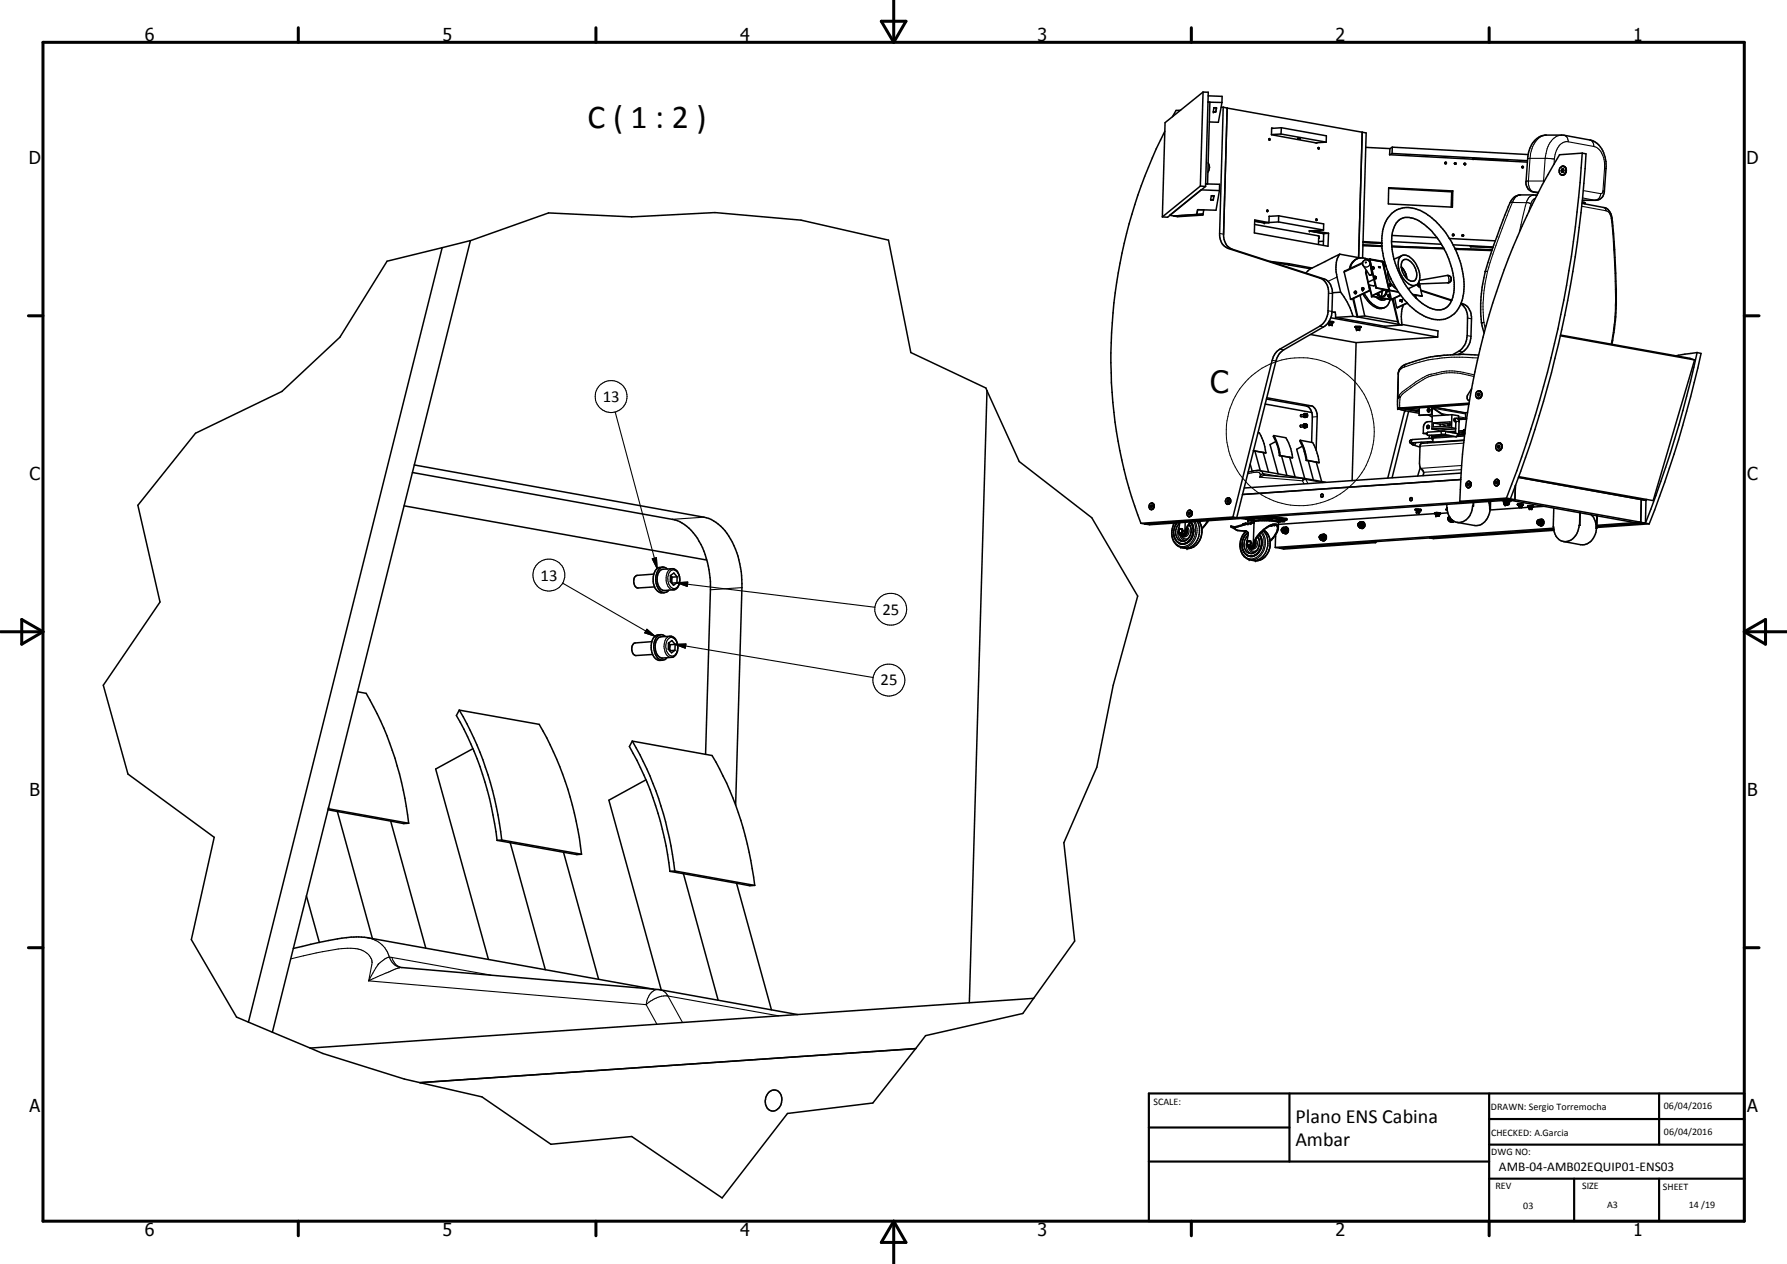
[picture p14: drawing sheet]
<svg xmlns="http://www.w3.org/2000/svg" width="420mm" height="297mm" viewBox="0 0 420 297" stroke-linecap="round" stroke-linejoin="round" font-family="sans-serif">
<defs><g id="words">
<text font-size="7.9" x="138.2" y="30">C ( 1 : 2 )</text>
<text font-size="7.2" x="284.6" y="92.2">C</text>
<g font-size="4.7">
<text x="304.6" y="263.9">Plano ENS Cabina</text>
<text x="304.6" y="269.3">Ambar</text>
</g>
<g font-size="4.2">
<text x="34" y="9.6">6</text>
<text x="104" y="9.6">5</text>
<text x="174" y="9.6">4</text>
<text x="244" y="9.6">3</text>
<text x="314" y="9.6">2</text>
<text x="384" y="9.6">1</text>
<text x="6.8" y="38.7">D</text>
<text x="410.6" y="38.7">D</text>
<text x="7" y="112.9">C</text>
<text x="410.8" y="112.9">C</text>
<text x="7" y="187.1">B</text>
<text x="410.8" y="187.1">B</text>
<text x="7" y="261.4">A</text>
<text x="410.8" y="261.4">A</text>
<text x="34" y="290.4">6</text>
<text x="104" y="290.4">5</text>
<text x="174" y="290.4">4</text>
<text x="244" y="290.4">3</text>
<text x="314" y="290.4">2</text>
<text x="384" y="290.4">1</text>
</g>
<g font-size="3.9">
<text x="141.7" y="94.5">13</text>
<text x="127.1" y="136.4">13</text>
<text x="207.5" y="144.4">25</text>
<text x="207" y="161.1">25</text>
</g>
<text font-size="3.1" x="352.4" y="275.1">AMB-04-AMB02EQUIP01-ENS03</text>
<g font-size="2.4">
<text x="271.2" y="259.7">SCALE:</text>
<text x="350.6" y="260.8">DRAWN: Sergio Torremocha</text>
<text x="391.2" y="260.6">06/04/2016</text>
<text x="350.6" y="267">CHECKED: A.Garcia</text>
<text x="391.2" y="266.7">06/04/2016</text>
<text x="350.6" y="271.4">DWG NO:</text>
<text x="351.6" y="279.3">REV</text>
<text x="372" y="279.4">SIZE</text>
<text x="391" y="279.6">SHEET</text>
<text x="358.1" y="284.1">03</text>
<text x="377.9" y="283.8">A3</text>
<text x="397.1" y="283.8">14 /19</text>
</g>
</g></defs>
<g fill="none" stroke="#000" stroke-width=".35">
<path d="M273.9 30.8a116.7 116.7 0 0 0-8.5 83.8l2.9 8.4M277.6 25.9l-1.1 .1-.8 1.4M282.9 21.6l-.7 22.1M282.9 21.6l1.2 .1-.6 22.1M282.9 21.6l-9 7.2-.6 22.2M284 38.3a2.27 2.27 0 0 1 0 2.2M284 22.5l3.3 .1v1.5M285.4 25.3l.6 .1-.1 .9h-.6zM287.3 24.1l-3.3-.1h.5l-.6 19.2h-.4l3.3 .1-.1 1.5M287.3 24.1l-.8 4.6h-2.2M287.6 25.2l-.8 29.7a3.4 3.4 0 0 0 1.9 3.5l21.6 7a3.4 3.4 0 0 1 2.1 3.5l-.2 4.1a4.3 4.3 0 0 1-1.9 3.7l-9.4 5.3a4 4 0 0 0-1.8 2.7l-9.2 36.8M287.6 25.2l.9 .2"/>
<path d="M287.6 25.2h-.5M288.5 25.4l-.8 29.6a3.5 3.5 0 0 0 2 3.5l21.6 7a3.4 3.4 0 0 1 2 3.5l-.1 4.2a4.4 4.4 0 0 1-2 3.6l-9.4 5.4a4 4 0 0 0-1.8 2.6l-9.2 36.9-.9-.2M288.5 25.4l31.8 5.7M298.4 32.6h.1l.1 .3h-.2zM298.6 32.9h-.1M299.3 30.1h-.3l-.1 1.6 10.7 1.8M301.2 31.5l-2.3 .1M301.2 31.5l10.6 1.9M301.3 30l-.1 1.5M301.3 30l-2.3 .2M301.3 30l10.6 1.9-.1 1.5M305.2 32.5h.5z"/>
<path d="M309.9 34.7l.3 .1-.2 .3zM311.8 33.4l-2.5 .2M320.3 31.1l.9 .1-.8 29.4M320.3 31.1l-.9 29.4M321.1 34.6l5.7 .3M326.7 36.4l32.4 1.7M326.8 34.9l-.1 1.5M327.3 36.1l31.8 1.7M327.3 36.1l-.6 .3M327.4 34.6l31.9 1.7M327.4 34.6l-.1 1.5M327.4 34.6l-.6 .3"/>
<path d="M339.7 38.3l.1 .2M339.8 38.1h.2v.4h-.2zM342 38.4l.1 .2M342 38.3h.3v.2l-.2 .1zM344.2 38.4h.3l.1 .3h-.3zM344.2 38.5l.1 .2M346.4 37.2l8.1 .5zM357.8 39.2l.1 .2M357.8 39.2h.4v.2h-.4zM366.8 39.4a.8 .8 0 0 1 1-.3 .8 .8 0 0 1 .5 .9l-.1 .5a.87 .87 0 0 1-1.2 .6 .87 .87 0 0 1-.4-1.3zM367.2 39.8l.4-.1 .1 .3-.1 .5h-.4l-.1-.4zM367.2 39.1l.6 .1"/>
<path d="M367.4 39.8l-.2 .4M367.6 39.1h.1M367.8 39.2a1.02 1.02 0 0 1 .5 1.2 1.02 1.02 0 0 1-1.1 .7M367.9 39.3a1.18 1.18 0 0 1-.5 1.8M372 36l.9 .2a265 265 0 0 1-17.8 81M372 36a263.4 263.4 0 0 1-17.8 81.1M372 36l-5.3 .4a166.5 166.5 0 0 0-23.5 81.4M104 58.2l-13 3.2-11.1 17.8-13.6 12.8-20.3 9.8-13.6 16.9 5.2 22.8-13.3 19.5 5.8 20.9 20.3 14.9-5.4 24 10.6 18.2 8.4 3.6M104 58.2l-45.6 182M110.6 56.6l18.4-6.6 19.5 1 19.6-1 20.2 1.7 20.6 4.7 5.3 26.4 17.6 8.4 .3 .6M110.6 56.6l-6.6 1.6M110.6 56.6l-46.6 186"/>
<path d="M281.4 50.4l-5.4 .4M282.2 43.7l1.3 .1M282.2 43.7l-8.9 7.3M282.9 50.3l-.1 .2-5.9 .4-.9-.1M282.9 50.3l-6.9 .5M282.9 50.3l-1.5 .1M283 49.3l-.1 1M283.5 43.8l-9 7.3-1.2-.1M284.8 46h.6l-.1 1-.7-.1zM286.7 44.8l-.8 4.6-4.3-.1-.2 1.1M286.7 44.8l-4.3-.2-7.4 6 1 .2M295 52.7l15 2.8"/>
<path d="M298 49.4h.1l-.1 .3-.2-.2zM298.4 52.3l-3.4-.6-.1 3 17.3 3.2 .2-3.1M298.4 50.8h.1M298.4 50.8v1.5M300.6 52.2l-3.3 .2-2.3-.4 2.2 .4 1.2-.1M300.6 52.2l10.6 1.9M300.6 50.7l10.6 1.9v1.5M300.6 50.7v1.5M300.6 50.7l-2.2 .1M309.5 51.4l.2 .2-.1 .2-.2-.2zM310 56h.2M310.2 55.5v.5"/>
<path d="M310.2 56l-.2-.1v1.5M311.2 54.1l-3.4 .2 3.4 .6M311.2 56.7l-1.2 .1M311.2 54.9l-.1 2.8M312.4 54.8l-3.4-.6-1.1 .1 3.3 .6M312.4 54.8l-1.2 .1M315 59.7a6.5 6.5 0 0 0-.6 5.4l.8 3.6M315 59.7l-7 3.5-1 .9M315 59.7l4.9 .9M320.5 56.9l4.4 .3M320.5 57.6l4.4 .2M320.5 56.8l4.4 .2"/>
<path d="M320.5 57.7l4.4 .2M326.5 44.1l15.1 .8-.1 3.8-15.1-.8zM326.5 44.3l14.8 .8M327 50.4a5.9 5.9 0 0 1 6.9-1 20.4 20.4 0 0 1 10 14.4 11.9 11.9 0 0 1-1.4 9.4 5.7 5.7 0 0 1-7.3 1.3 15.3 15.3 0 0 1-5.3-4.4 21.4 21.4 0 0 1-4.8-15.7 7.1 7.1 0 0 1 1.9-4zM327.2 56.8l11.7 .6M327.2 57.9l12.2 .4M327.2 58l12.3 .5M327.3 55.3l10.6 .6M328.6 52a3.2 3.2 0 0 1 3.3-.8 8 8 0 0 1 3.3 1.8 19.7 19.7 0 0 1 6.6 15.7 4.1 4.1 0 0 1-3.1 4.1 8.5 8.5 0 0 1-6.3-3.3 19.1 19.1 0 0 1-5.1-14.3 6.1 6.1 0 0 1 1.3-3.2zM340.8 56l10.8 .6M341.3 45.1l-.1 3.6M341.5 55.2v.1"/>
<path d="M341.6 55h.2v.4h-.2zM341.6 44.9l-.3 .2M341.7 57.5l9.4 .5M342.1 58.4l8.7 .3M342.2 58.6l8.6 .3M343.7 55.3l.2 .2M343.8 55.2h.2l.1 .2-.3 .1zM351 58.2l-5.3-.3 5.3 .3M361.3 45.9l-3.8-.1a2.75 2.75 0 0 0-2.5 1.8l-2.3 6a65.8 65.8 0 0 0-4.2 13.9 23.2 23.2 0 0 0 .4 10.8M361.6 45.3l-1.1-.2a2.08 2.08 0 0 1-1.7-2.5l.4-5.3a5.6 5.6 0 0 1 3.4-5.4l.5-.1a28.5 28.5 0 0 1 10.7 1.1 4.9 4.9 0 0 1 3.7 4.6l.1 1.6-.4 5.9a2.09 2.09 0 0 1-2 2.1h-3.1M366.8 40.9l.4 .2M367.1 40.1l.1 .1"/>
<path d="M367.2 41.1h.1M367.2 40.2l.2 .3M372 47.8l5.1 1a2.49 2.49 0 0 1 1.9 2.4 159.1 159.1 0 0 1 .8 24.2l-.8 5.5M372 47.5a.5 .5 0 0 1 .6 .4M298.6 61.4l4.5 .6 5.4 1M299 61.6l9.1 1.6M308.1 78.6l10.7 1.9M312.3 75.8h.1M312.4 75.8l.8 .1M312.4 75.6l.7 .1M312.5 75.9v.4h.6M312.5 75.8v.1"/>
<path d="M312.5 75.5l1.1 .1v.1M312.7 76.3h.1M312.9 74.7l25.1 4.5M313.1 76.3h-.5l.1 .1M313.2 73.3l.8 .1M313.2 75.7h.1M313.3 75.9l-.2 .5M313.3 75.7l-.1 .2M313.5 75.7h.1M313.6 75.7h-1.1v.2M313.6 75.7l-.3 .1M313.6 73.4h.3l.1 1.2"/>
<path d="M314 74.6l11.6 2.1 4-.3M315.2 68.7a15.5 15.5 0 0 1 2.9 5.6M315.2 68.7l-1.9 .1M318.1 70.2l1 4.3M318.1 74.3l-4.1 .3M318.1 74.3l1 .2M318.3 70.1l.9 4.3M318.5 68.6l.3-.1 .1 .3a.27 .27 0 0 1-.3 .2 .27 .27 0 0 1-.1-.4zM318.5 68.7h.1M318.6 76.9l.1-.2 1.3 .1v.2h-.3M318.6 76.9l.2 .1M318.6 76.9h1.4"/>
<path d="M318.6 68.7v.1M318.6 68.6h.1M318.6 68.6l-.1 .1M318.7 68.6l-.1 .2-.1-.1M318.8 77h.1M319 76.8l-.2 .2M319.1 60.8l-.6 .3a3.1 3.1 0 0 0-1.2 2.1M319.1 60.8a3.3 3.3 0 0 1 2.7 .2M319.1 60.8l-.4 .2a3.4 3.4 0 0 0-1.3 2.1M319.1 74.5l10.5 1.9M319.2 77.5h-.1h.3M319.2 74.4l-.1 .1"/>
<path d="M319.4 76.8l.3 .1-.1 .6h-.7l.2-.5M319.4 77h.3M319.5 77h-.7M319.7 77v.1M319.8 69.4l1.1 4.9M320.2 67.7l.4-.1-.1 .6-.3-.1zM320.2 67.9l.2 .1M320.3 67.8v.2M320.4 61.7l-4.4 2.2 1.6 6.5M320.4 67.8l-.2 .1M320.4 67.8v.2M320.5 69a6 6 0 0 0 3.9 3.5l1.3-.3"/>
<path d="M320.6 61.3a.89 .89 0 0 1 1.5 .5l.4 2.4a.35 .35 0 0 1-.1 .4 .35 .35 0 0 1-.4 0l-1.6-2.4v-.6zM320.7 68.9a5.6 5.6 0 0 0 4.1 3.5 2.05 2.05 0 0 0 2-2M320.9 74.3l7.7 1.3M320.9 74.3l-1.7 .1M321.3 63.5l-.2 .5 .9 4.2-4.4 2.2M321.3 63.6l-.1 .6 .9 4-4.5 2.2M321.6 60.9l.3 .1M321.8 67l1.1 .2 .4-.2M321.9 67.1l.6 2.5M322 67.7l.1 .1M322.1 61.1l1.5 6.5 3 .6M322.1 61.1l.4 1.9"/>
<path d="M322.1 60.9l-.5 .2M322.1 61l2.9 .5M322.1 61h.1M322.1 67.1l-.2 .1M322.2 61l-.1 .1M322.4 63l1.1 4.7 3 .5-.4 .3M322.4 63l-.3-2.1 2.9 .5 1.6 6.8M322.4 63h-.1M322.4 63h.1M322.5 63l-.2 .1M322.9 62.9v.1M322.9 62.8v.1"/>
<path d="M322.9 62.7l.2 .3-.2 .2-.3-.5h.2l.2 .2M322.9 62.8h.1M323 62.9l-.1 .1M323 65.7l-1.3 .6M323 63.1v.1M323.4 65.1v.1M323.4 65.2h.1M323.4 65.1l.1 .1M323.5 69.8a1.78 1.78 0 0 0 2.4 .4M323.5 65.2h-.1M323.5 65.2l-.3-.3v.5h.3M323.5 65.2v.2"/>
<path d="M323.5 65.4h.1M323.5 65.2v.1M323.6 69l1.1 .7M323.8 69.2h.3l-.2 .1M323.8 69.2l.1 .1M324.1 62.7l.4 .2h-.3zM324.1 62.7h.3M324.1 68.8l.1 .4-.3 .1M324.4 62.7h.1M324.4 62.7l.1 .2M324.5 70l.2 .4M324.6 70l.1 .4"/>
<path d="M324.8 69.7h.1M324.9 70.1v.3h-.2M324.9 68.5l-.2 1.2M325 61.5l.1 .1M325 61.5l.2 .2M325.1 61.5l.5 .1M325.1 61.7h.1M325.2 61.7l1.5 6.5M325.5 68.1l-3 1.5M325.6 68.1l-3 1.5 4.7 .8 2-1M325.6 62.1l.1 .4 .2 .1M325.6 62.1l.2 .2"/>
<path d="M325.7 62.1h-.1M325.7 62.1h.1M325.8 62.5v.1M325.9 68.5l-.5 1-.6 .2M325.9 68.1v.4M326 68.5l-.3 .8-.3 .3M326 68.1v.4M326 68.2l.1 .3M326.1 68.4a1.16 1.16 0 0 1-1.4 1.3M326.3 63.8a4.6 4.6 0 0 0 2 4.1M326.4 69.4v.2M326.4 69.6l.1 .2"/>
<path d="M326.4 69.5v.1M326.4 69.3l-.1 .3 .4 .2M326.4 69.3h.1M326.4 69.5l.1 .1M326.4 69.3v.2M326.5 69.3l-.1 .1M326.5 69.6l.1 .2M326.5 69.6v.1M326.5 69.4v.2M326.5 69.8h.1M326.5 69.8h.2M326.5 69.3v.1"/>
<path d="M326.6 68.2l-.5 .3M326.6 68.2h.1M326.6 68.2l2.2 .5M326.7 69.3h-.2M326.7 69.7l-.1 .1M326.7 66.8l.2 .4M326.7 69.3h.1M326.7 69.4v.1M326.7 66.8h.2l.1 .2v.2l-.2-.1M326.7 66.8l.1 .4M326.7 68.2l2 .4M326.7 68.2h-.1"/>
<path d="M326.7 69.3l.2 .3-.2 .1M326.7 69.5h.1M326.7 69.3v.1M326.7 69.3v.2M326.8 69.5v.1M327 65.3l.1 .4M327.4 70.3l1.2 5.3M327.5 70.2l1.4 5.9M327.9 70l.6 2.3M328.6 75.6l.3 .5M328.9 76.1l-.2 .1M329.2 70.7l.1 .1"/>
<path d="M329.3 70.8l.3 .1M329.3 60.3a1.84 1.84 0 0 1 2.6 .4 5.4 5.4 0 0 1 1.5 5.8 1.68 1.68 0 0 1-2.7-.2 5.2 5.2 0 0 1-1.6-5.8zM329.3 69.3l-2.2 1.1-4.6-.8M329.3 70.5l-.1 .2M329.3 70.5l-.1 .1M329.3 70.5l.1 .1M329.3 70.5h.4M329.4 70.6l-.1 .2M329.4 70.5v.1M329.4 70.7h-.2M329.5 62.8l.6 .8M329.5 62.7l.6 .9"/>
<path d="M329.5 70.8l.1 .1M329.5 70.5h.2M329.5 62.8l.1 .1M329.6 70.8v.1M329.6 76.2l8.5 1.6-.1 1.4M329.6 60.1l-1.8 .8M329.7 70.5l-.1 .4M329.7 61.3l.2-.1a1.38 1.38 0 0 1 1.9 .4 3.6 3.6 0 0 1 1 4.2 1.43 1.43 0 0 1-2.2-.5 3.8 3.8 0 0 1-.9-4zM329.9 63.2l.1 .2M330 71.7a9 9 0 0 0-.4 4.7M330.1 63.6l.6 1.1v.7zM330.9 71.2l-2.4 1.1"/>
<path d="M332.1 69.2l2.2 .4M332.2 69.3l2.1 .3M332.7 69.3l.2 .7M332.8 69.4l.2 .7M332.9 67l-1.8 .9M333.4 66.8h.3l.1 .4-.3 .1zM333.5 66.8h.1M333.6 66.9l.1 .1M333.6 66.9l.1 .2v-.1M333.6 67h.1M333.6 66.2l.7 3.4M333.7 67v.1"/>
<path d="M333.7 67h.1M333.7 65.9l6.6-1.2a.89 .89 0 0 1 .9 .7 .89 .89 0 0 1-.5 1l-7 .3M334.1 68.2l7.2 2.3M334.1 68.3l7.2 2.4M338 79.2l-19.2 1.3M343.5 71.4a3.6 3.6 0 0 1 1.5 3.3v4.2a4.4 4.4 0 0 1-2 3.6l-1.5 .9M343.6 71.2a3.4 3.4 0 0 1 2.4 3.7l-.1 4.1a4.6 4.6 0 0 1-3.1 4.3M366.8 78.9l31.6 5.7M366.9 78.7l30.4 5.5 1.1 .4M232.1 91.8l7.5 16.7 17.1 13.2 10.8 18.4-5.8 20.9-3.8 19.3-7.8 17.7 2.6 23.1-12.2 17.1-22.9 5.2-2.3 3M232.1 91.8l-4.2 143.8M297.5 95l10.9 1.9"/>
<path d="M297.8 93.8l9.4 1.6 .6 .4 .6 1.1M297.8 93.5l10.5 1.9a2.38 2.38 0 0 1 1.4 2.5l-.3 7.9M306.4 99.9h-.6v.5M306.4 99.9l.1 .4M306.5 97.5h-.6l-.1 .2 .1 .2h.6M306.5 97.9l.2 .2 .3-.1M306.6 97.7l.3 .4M306.6 97.3l-.1 .6M306.6 97.3v.4M306.6 97.7l.1-.4 .5-.1 .3 .4-.2 .4M306.6 97.7l.2 .3h.5M306.7 99.7l.6 .1 .1 .4-.2 .3-.5-.1z"/>
<path d="M306.7 99.6a.59 .59 0 0 0 0 .9M306.8 97.2l-.2 .1M306.9 99.7l-.2-.1-.3 .3M307 97.2l-.4 .1M307 99.9l.2 .4 .1-.1M307 99.9l.2-.1 .1 .1M307 99.9l.1 .1M307.1 97.5v.2h.2M307.1 100v.2M307.1 97.5h.3M307.1 97.5h.1M307.2 97.5v.3"/>
<path d="M307.2 97.7h.1M307.2 97.5h.2M307.3 99.9v.3M307.3 99.9l-.2 .1M307.3 98h.1M307.4 97.5l-.1 .2M308.4 96.9l.2 1.1-.2 5.9M318.8 80.5l-.9 32.4M328.6 96l1.8 .5 3.3 .6M328.6 95.9v.1M328.6 95.9h.1M329 96h1.4"/>
<path d="M330.3 96.5l-4 15.9M331.2 96.6l-3.9 15.7M333.7 95.9v1.7M335.8 97.5h.1M335.9 97.5l.9 .5M335.9 100l-.4 .2v.3l.2 .2M335.9 100l.2 .3-.4 .4M335.9 100l-.3 .2v.3M335.9 96.1l-.1 .2M335.9 96.1h.2M335.9 96.1l-.2 .3 .2 .4M336 96.1h-.1"/>
<path d="M336 96.1l.2 .3-.2 .4M336 96.1l-.4 .2 .1 .4 .3 .1M336.2 96.2l-.2 .6M336.6 97.4h.1M336.6 97.4l-2.9 .2M336.6 95.7v1.7M336.7 99.1h-1.1l-.7 .5-.2 .7-.1 1.6M336.7 97.4l-3 .2M336.8 95.8l2.6 1.8M336.8 95.8l2.7 1.8M336.8 95.6l-.1 1.8M336.9 95.6l7.7 1.4"/>
<path d="M337 99.4l3.9-.3v1l-3.9 .2zM337 99.4l1.6 .3M338.6 99.7l1.8-.1v.5M338.6 99.7v.5M339.2 99.7l.6 .4M340.9 99.8h-.2v.3M341.4 97.5l-4.6 .2-.1 3.1M341.4 97.5l1.5 .2v.8M341.4 97.5l-.1 3M342.3 99.1h-.3l-.2-.4 .2-.4a.74 .74 0 0 1 1.1 .8l-.1 2.9M342.3 99.1l-.1 2.7M342.3 99v.1"/>
<path d="M342.9 98.3l1.5 .3M344.8 98.5l-1.8 .1M345 96.9l-.4 .1v1.5M345.3 95l-14.6 1.1 3 .5M345.4 94.7l-16.7 1.2M346 91.3l-1 1.8v.6l.5 .5M347.2 93.5l.7 .1M347.4 92.8h.1M347.5 92.5l.3-.1 .1 .3-.1 .3h-.3l-.1-.2M347.5 92.5h.2M347.5 92.5l-.1 .3M347.5 93.6h.1"/>
<path d="M347.5 91.9h.4M347.5 92.8l.2 .2M347.6 83.4l-4.1-.1-6.2 .4a27.6 27.6 0 0 0-6.7 1.9 2.35 2.35 0 0 0-1.9 2.4l-.1 8M347.7 92.6h.1M347.7 92.5l-.2 .3M347.8 92.5h-.1M348 91.9l.4 .5M348.1 92.1a.94 .94 0 0 1 .2 1 .94 .94 0 0 1-.9 .5l-.2-.1M348.3 93.3l-.4 .3M348.4 92.4l-.2-.3a.83 .83 0 0 0-1.1 0 .83 .83 0 0 0-.1 1.1l.2 .3M348.4 92.4l-.1 .9M398.4 84.6l-9.7 33-31.6-5.6"/>
<path d="M399 82.8l1 .3a256.4 256.4 0 0 1-12.2 40M399 82.8a253.4 253.4 0 0 1-12.1 40.1M399 82.8l-4.9 .8M95 118.9l71.2 12.7M97 111l61.1 11a10.3 10.3 0 0 1 6.7 5.9 22.7 22.7 0 0 1 2.2 10.7l-1.1 38.7M97.4 109.3l68.1 12.2a10.5 10.5 0 0 1 7 6.7 22.9 22.9 0 0 1 1.9 9.9l-1.4 51.1M270.4 119.6l.3 .1M270.4 119.6l.1 .1M270.5 119h.2M270.5 119.7l.2 .1M270.6 119.7h.2M270.6 118.3l.4-.1 .3 .4"/>
<path d="M270.6 118.7h.2l.1 .3-.1 .2h-.2l-.1-.2M270.6 118.7l.2 .1M270.6 118.7l-.1 .3M270.7 119l.1 .2M270.8 118.8l-.1 .2M270.8 118.8h.1M270.8 118.2l.1 .1M270.9 118.3l.4 .3M270.9 118.3a.77 .77 0 0 0-.8 .5 .77 .77 0 0 0 .3 .8M270.9 118.3l.4 .5M271.1 119.5l-.3 .3M271.1 119.5l-.3 .2"/>
<path d="M271.3 119.4l-.2 .1M271.3 118.6v.6M271.3 119l-.2 .4-.4 .3M271.3 119.2l-.2 .3M271.3 119v.2M279.6 119.9h.3M279.8 119.9l.4 .4M279.9 119.9a.77 .77 0 0 0-.8 .5 .77 .77 0 0 0 .2 .9M279.9 119.9l.3 .4M288.4 118.4l.4 .1M288.4 118.4l.3 .1 .3-.1M288.5 117.8h.2"/>
<path d="M288.6 118.5h.2M288.6 117l.5 .1M288.6 117.5h.2l.1 .2-.1 .3h-.2l-.1-.2M288.6 117.5l.2 .1M288.6 117.5l-.1 .3M288.7 117.8v.2M288.7 117a.79 .79 0 0 0-.3 1.4M288.8 117.6l-.1 .2M288.8 117.6h.1M288.9 117l.4 .4-.1 .6-.2 .4M288.9 117l.2 .1M289 118.4l-.2 .1"/>
<path d="M289.1 117.1l.2 .2M289.1 118.3l-.3 .2M289.3 117.3v.3M289.3 117.3a.81 .81 0 0 1-.3 1.1M293.4 111a4.9 4.9 0 0 1 2.8-.4l10.3 1.8M294 109.1l.4 1.6M294.7 105.9h.1M294.7 105.8l.1 .1M294.7 106h.4M294.8 105.9l2.8 .5M295.1 106l1.9 .3M295.1 106l1.2 4.6"/>
<path d="M295.8 101.7h.3l.9 1.9 .6 2.8M297 106.3l.6 .1M297 106.3l1.3 4.7M297.4 111.6l9.3 .8 5 .9M299.5 102.4l.8 1.8 .7 2.9M299.5 102.4l-.1 .1 1 2.5 .4 2.1M299.5 102.4l2.8 .5 1.2 2.5 .4 2.2M300 103.8l-1.4 .7 1.9 6.9M300.8 107.1h.2M300.8 107.1h.5l1.3 4.7M301 107.1l2.9 .5M303.9 107.6l-.7-.1 1.3 4.6"/>
<path d="M305.7 103.5l2.9 .5 .9 1.8 .7 2.9M305.7 103.5l-.1 .2 .9 1.8 .6 2.7M305.7 103.5l.9 1.8 .6 2.9M305.8 100.4h.1M306.2 104.9l-1.3 .7 1.9 6.9M306.5 100.3l.2 .2M306.5 100.3l-.7 .1M306.7 100.5h.1M307 100.5h-.3M307.1 100.2h.2M307.1 108.2h.5M307.2 108.2l3 .5"/>
<path d="M307.2 108.2h-.1M307.6 108.2l1.9 .4M307.6 108.2l1.2 4.6M309.5 108.6l.7 .1M309.5 108.6l1.3 4.6M310.6 116.2l.2-.1 .3 .2v.4l-.3 .1-.3-.2zM331.5 117.1l.3-.2 .3 .2-.2 .5h-.4zM331.9 104.3l.2 .2 1.8 .6M332.7 119.8h1M332.7 119.8l.2-.2 1.2 .1v.2h-.2M332.7 119.8l1.1 .2M333.1 119.9l-.1 .5h.8v-.4"/>
<path d="M333.7 119.9l.1 .1M333.8 119.8l.1 .1M333.9 119.9v.1M333.9 109.9l-.6 2M334.1 119.8h-1.1v.2M334.1 103.9l.6 .2M334.6 111.7v.1M334.6 101.9l1 .1M335.6 100.5l.1 .2M335.6 100.5h.4M335.6 101.8l-1 .1M335.7 103.8l-.1 .3"/>
<path d="M336.2 102.3l-.3 .7M336.6 103l-4.5 .3a.52 .52 0 0 0-.6 .6 .59 .59 0 0 0 1 .2M336.6 102.3v.7l.3 .1M336.7 100.8l1.5 .3 4.1-.3M336.8 102.6h.1M336.9 103.8l-4.9 .3M336.9 103.9l.3 .1M336.9 103v.9M340.1 102.2l-3.3 .2v.2M340.2 119.3l.2 1.4 .4 .8M340.2 118.5v.8M340.2 119.3l.1 .1"/>
<path d="M340.3 119.6l-.4 .1 .4 .1M340.7 102.3l-3.9 .3M341.3 100.5l1 .2M341.3 100.5l-4.6 .3M342.2 101.6h-.8M342.2 101.3l-1.9 .2M342.4 101.9l-3.2-.6-3.5 .3a.42 .42 0 0 0-.2 .4 .42 .42 0 0 0 .3 .3 14.7 14.7 0 0 1 6.7 .3l.4-.4M343 102l-.1 .2M343.4 112.7l-51.3 3.5M343.6 111.2l-51 3.5M344 101.5l-1 .1M344 101.5l.4 .3"/>
<path d="M344 101.2l-1 .1M344.2 103.5l-10.1 .8-.2 .6-.2 4.1a2.21 2.21 0 0 0 .9 1.7l.1 .3-.1 .7M344.2 103.4l-7.3 .5M344.4 102.1l-1.5 .1M344.4 101.9l-1.4 .1M344.5 101l-.5 .2v.3M344.9 114.5l.3 .1M345 113.9h.2M345.1 113.6l.4 .2-.2 .3-.3-.2M345.1 113.6l.2 .1M345.1 113.6l-.1 .3M345.1 114.6h.2"/>
<path d="M345.2 113.9l.1 .2M345.3 113.7l-.1 .2M345.3 113.7h.1M345.4 113.1l.2 .1M345.5 113.1l-.3 .1M345.5 113.2h.1M345.5 114.6h-.1M345.5 114.6h-.3M345.6 113.2l.3 .3M345.6 113.2a.73 .73 0 0 0-.9 .3 .73 .73 0 0 0 .2 1M345.6 113.2a.86 .86 0 0 1-.4 1.4M345.8 113.3l.1 .2"/>
<path d="M345.8 114.3l-.3 .3M345.9 113.5v.6l-.4 .5M346.4 118.1v.8M346.5 118.1l-.1 .8h-.2a3.7 3.7 0 0 1-3.6 3.9M350 117.9l.3 1.7M350.3 119.6v.1M350.3 119.6h.1M350.3 119.7a3.6 3.6 0 0 1-3.6 3.8l-4.1-.7M350.4 117.8l-.1 1.8M350.4 119.6l-.1 .1M350.5 117.8l-.1 1.8M351.5 114a.74 .74 0 0 1-.2-.9 .74 .74 0 0 1 .9-.3l.2 .7-.4 .6"/>
<path d="M351.5 114l.3 .1M351.5 114l.2 .1M351.6 113.4l.2 .1M351.7 114.1l.1 .1M351.7 112.7l.4-.1 .2 .3M351.7 113.2h.2l.2 .2-.2 .2-.3-.2M351.7 113.2h.2M351.7 113.2l-.1 .2M351.8 113.5l.1 .1M351.9 113.2l-.1 .3M351.9 113.2h.1M351.9 112.7l.4 .2"/>
<path d="M352 105.8h.5M352.1 105h.2M352.1 114.1h-.4M352.1 114.1h-.3M352.2 105.8l.1 .1M352.2 104.7l.3-.1 .1 .3-.1 .4h-.3l-.1-.3M352.2 104.7h.3M352.2 104.7l-.1 .3M352.3 104.1h.2l.5 .2M352.3 112.9l.2 .3M352.3 105l.1 .3M352.4 104.9h.1"/>
<path d="M352.4 104.9l-.1 .1M352.5 104.7l-.1 .2M352.5 113.2v.4l-.4 .5M352.5 104.1h.1M352.5 104.7h.1M352.8 104.2a.99 .99 0 0 1-.3 1.6M352.8 105.7l-.3 .2-.5-.1M352.8 105.7l-.3 .2M353 104.3l.1 .3M353 104.3a.89 .89 0 0 0-1.2 .3 .89 .89 0 0 0 .2 1.2M353.1 104.6v.7l-.3 .4M353.2 117.6l.3 .1"/>
<path d="M353.5 117.6h.1M353.5 117.6l.1 .5M353.6 118.4h1.2M353.6 118.4l.2 .1M353.6 118.1h1.2M353.6 118.1v.3M353.6 117.6h-.1M353.8 118.5h.8M353.8 118.5l.1 .1M353.9 118.6l.6 .1M354 117.6h.1M354.1 117.9h-.6"/>
<path d="M354.1 117.9l.7 .1M354.1 117.6h.7v.4M354.1 117.6v.3M354.2 117.1l.9 .1M354.2 117.1l-11 .7M354.5 117.5l.4 .1M354.6 118.6l-.1 .1M354.7 117.6h.2v.5M354.8 118.4h-.2v.2M354.8 118.1v.3M354.8 118l.1 .1M354.9 118.1h-.1"/>
<path d="M355.1 117.2l1.1 .2M355.1 117.2l-85.9 5.9M355.1 117.2l-10.9 .8-1-.2M355.4 117.6l-.5 .1M355.4 117.6h.1M356.2 117.4l-85.9 5.9-1.1-.2M356.2 117.4l-1.4 .1 29.6 5.3 1.4-.1M356.2 117.4l29.6 5.3M356.3 114.1l-.1 3.3M356.8 118.6l.1-.2h.8l.5 .2M356.8 118.6h1.3M356.8 118.6h.1"/>
<path d="M356.8 118.6l.2 .1M357 112.2l30 5.4M357 118.8h.8M357 118.8l.3 .3M357 118.7v.1M357.1 119l.7 .1M357.2 119v.1M357.2 118.6l-.2 .1M357.2 119l.1 .1M357.3 119.1h.3M357.4 118.8l-.3 .1M357.4 118.6v.2"/>
<path d="M357.7 119l-.1 .1M357.7 118.6l.1 .1M357.8 118.7l.1 .2-.5-.1M357.8 119.1h-.5M357.8 118.7v.1M357.8 118.9v.2M357.8 118.8v.1M358.1 118.6l-1.1 .1M359.2 119a1.22 1.22 0 0 1 1.3-.1l.1 .1M359.2 119h.1M359.2 119l.2 .1M359.4 119.2l-9.1 .6"/>
<path d="M359.4 119.3h.8M359.4 119.3h.1M359.4 119.1v.2M359.5 119.3h.8M359.5 119l.7 .1M359.5 119.3v.2M359.5 119l-.1 .1M359.5 119.5h.6M359.5 119.5h.7M359.6 119h-.4M359.6 119l.6 .1M359.6 119.5h.1"/>
<path d="M359.6 119h-.1M359.6 119l-.2 .1M359.7 119.5h.1M359.8 119v.3M359.9 119.5h.1M360 119h.5M360.1 119.5h-.1M360.2 119.5h-.5M360.2 119.1l.1 .2M360.2 119.1v.2M360.2 119.3v.2M360.2 119.3h.1"/>
<path d="M360.2 119.3v.1M362.9 119l-2.6 .2 .2-.2M365.3 119.4l-.1 4.4a3.8 3.8 0 0 0 2.1 3.4l.3 .1M387 117.6l-1.1-.2-.1 5.3M387 117.6l-.1 5.3M387 117.3v.3M153.7 134.9l-3.9 .3a1.61 1.61 0 0 0-.6 2.4l.6 .6 4.1-.3M155 134.3l.6-.5 2.4-.2a2.26 2.26 0 0 1 1.8 2.4v.5a1.95 1.95 0 0 1-1.5 2.1l-2.1 .2a2.17 2.17 0 0 1-1.7-2.2v-1.1zM155.9 133.3a2.21 2.21 0 0 0-2.3 2.5 3 3 0 0 0 1.8 3.5h.8M155.9 133.3a2.32 2.32 0 0 0-1.7 2.5 3.2 3.2 0 0 0 1.8 3.5l.8-.2 .5-.4M155.9 133.3l1 .4M157.6 135.3v1.4l.8 .8 .8-.6"/>
<path d="M157.6 135.3l.8-.6 .8 .9M157.6 135.3l.4 .3M158 137l-.1 .1M158 135.6v1.4M159.2 136.9l-1.2 .1M159.2 135.6v1.3M159.2 135.6h-1.2M268.3 123l.9 .1M276 122.9a4.1 4.1 0 0 0 1.3 5.6l1.2 .3M277.2 125l.2 .3M277.2 125l.4 .3M277.3 124.5l-.1 .5"/>
<path d="M277.4 125.3h.2M277.4 122.9l-.3 2.4 .3 .3h.6l.4-.2M277.6 124.2l-.3 .3M277.7 124.2l.3 .5M277.8 124.2h-.4l-.1 .3M277.8 125.2l.2 .1M277.8 125.2l-.2 .1M277.8 124.2l.1 .4-.1 .6M277.8 124.2l.2 .1M278 126.1l.4 .1M278 124.7l-.4 .6M278 124.7l.3 .1"/>
<path d="M278.3 125.4h.1M278.3 125.4l-.4 .2M278.6 125l-.3 .4M278.7 122.8l-.1 2.2M278.8 125l-.3 .6-.5 .3M278.8 125l.4-1.1 .8-1.2a3.4 3.4 0 0 1-1.5 5.1 2.23 2.23 0 0 1-2.5-1.9M278.8 125l-.4 .4M278.9 124.5a.99 .99 0 0 1-.2 1.1 .99 .99 0 0 1-1.2 .1l-.1-.1M279 124.1a1.18 1.18 0 0 1 .1 1.4 1.18 1.18 0 0 1-1.4 .4l-.1-.1M279.3 121.3h.6M279.4 120.6l.2 .1M279.6 120.4h.1l.2 .2-.2 .3h-.2l-.1-.3"/>
<path d="M279.6 120.4h.2M279.6 120.4l-.2 .2M279.6 120.7l.1 .2M279.6 123.2a2.49 2.49 0 0 1-1.7 4M279.7 120.4l-.1 .3M279.9 122.7l-1.1 1.5-.2 .8M279.9 121.3l-.2 .1M280 120a.74 .74 0 0 1 .1 .9 .74 .74 0 0 1-.8 .4M280.1 121.2l-.2 .1M280.1 122.7a3.4 3.4 0 0 1-1.8 5.2 2.26 2.26 0 0 1-2.3-1.8v-1.4l.1-.8 .6-1-.3 .4M280.2 120.3l.1 .1M280.3 120.4l-.1 .5"/>
<path d="M280.3 120.4l-.1 .7-.3 .2M281.5 122.6a4.2 4.2 0 0 1-2.6 6.2h-.4M282 122.6a4.5 4.5 0 0 1-1.1 5.8 2.82 2.82 0 0 1-2.4 .4M283.9 122.4l-1.3 1.8M284.1 122.4l-1.5 1.9M289.4 123.6l1 .5M289.4 123.6v.2l1.2 .7M289.4 123.6l1 .2M289.9 121.5l-21.6 1.5M290.3 124l.5 .6 2.2 .2M290.9 124.6l2.2 .2M291.9 121.8l1.5 .3"/>
<path d="M292 128.6l.6 1.4M292.3 123.1h.1M292.3 123.1l-.1 .2M292.6 124.8h.3M292.7 130l1.1 .7M292.9 122.9v.2M292.9 122.9l-.5 .2M292.9 122.9l.3 .1M292.9 125.6l-.4 .6M292.9 121.8l6-.3 3.6 .6M292.9 124.8a4.1 4.1 0 0 0 .4 6.6l1.3 .3M292.9 121.8l.5 .2"/>
<path d="M293 124.8l.4 .3 .1 .4-.4 2.6 .4 .4h.5l.4-.2M293.3 127.4v.5M293.3 127.9l.1 .2M293.3 127.9l.2 .2M293.4 122.2h.9M293.4 122.9h.1M293.4 125.1a3.5 3.5 0 0 0-.7 4.9M293.4 125.2l-.3 .2M293.4 122.9l-3.1 .9v.2M293.4 122.3h.1M293.4 128.5l.5 .3M293.4 121.9h.9"/>
<path d="M293.4 128.1h.5M293.4 128.1l.3 .1M293.5 128.5l.2 .1M293.6 122.3h-.2M293.7 127.1h.2M293.7 127.1l-.4 .3M293.7 127.1l.3 .3M293.8 122.2l-.1 .1M293.8 122.2l.2 .1M293.8 130.7h.1M293.8 121.9v.3M293.9 128.1l.2 .1"/>
<path d="M293.9 127.1l.1 .3M293.9 127.1l.2 .1M294 127.9l-.3 .2M294 127.9l-.1 .2M294 127.4l.1 .2M294 127.4v.5M294.1 122.3h.3M294.1 128.9l.4 .1M294.1 122.9h.1M294.1 127.6l-.1 .3M294.1 127.6h.2M294.1 121.9h.1"/>
<path d="M294.2 122.9v.2h-.8l-3.1 .9M294.2 122.9h-.8M294.3 122.3h.1M294.3 121.9h-.9v.4h.9M294.3 121.9l.1 .4M294.3 121.9v.4M294.4 128.3h.1M294.4 122.3h.4M294.4 122.2l.4 .1M294.5 128.3l-.3 .2-.5 .1M294.7 127.9l-.3 .4M294.8 122.5v.1"/>
<path d="M294.8 127.9l-.2 .6-.5 .3M294.8 122.9l-.1 5M294.8 122.9h-.6M295 127.4a1.05 1.05 0 0 1-1.1 1.4M295.1 127a1.22 1.22 0 0 1 .1 1.4 1.22 1.22 0 0 1-1.2 .5l-.4-.2M295.2 122.3l-.4 .3v.3M295.2 122.3l-.4 .2M295.7 126.1a2.75 2.75 0 0 1-1.2 3.9h-.5M296.1 125.6l.3 .6 .3 1.2M296.1 125.5a3.2 3.2 0 0 1 .4 3.1M296.4 122.2l-1.2 .1M296.5 128.9a2.25 2.25 0 0 1-3.9 1.1"/>
<path d="M296.7 127.7a2.87 2.87 0 0 1-2.8 3M297 124.7a4.2 4.2 0 0 1-2 7h-.4M297.1 124.5a4.3 4.3 0 0 1 .1 6.6 2.89 2.89 0 0 1-2.6 .6M297.2 124.5v.1M297.9 122.2l2.3 .3M298.1 121.8h-2.9l-.4 .2v.5M298.3 121.9h-.2l.7 .1M298.3 121.5l-.1 .1M298.5 121.9l.3 .1M298.5 121.9h-.1M298.5 121.6v.3M298.8 122h.3"/>
<path d="M298.9 123.5h-.2M298.9 123.5h-.1M298.9 121.6h.1M298.9 122.3l-3.1-.1-.6 .1M298.9 123.4a7.2 7.2 0 0 0-4 4.4l-.4 .5M298.9 123.4v.1M299 121.6h-.9v.4h1M299 121.6l.1 .4M299 121.9l-.1 .1M299 121.9l.1 .1M299 121.6v.3M299.1 121.8l1.5 .3 .1 .6"/>
<path d="M299.1 122.3h.3M299.2 123.4h.6M299.2 123.4l-.3 .1M299.2 123.4h-.3M299.3 123.4h-.1M299.5 121.3l3 .6v.3h-.5M299.6 123.4l-.9 .2M299.7 122.3l.3 .1M299.7 123.4h-.1M299.8 123.4a.91 .91 0 0 1 .5 1.4l-.8 1.3-.8 .9M299.8 123.4h-.2M299.8 125.9l.1 .2"/>
<path d="M299.8 125.9a2.02 2.02 0 0 0 .4-2.7 3.8 3.8 0 0 0-3.3 1.4 6 6 0 0 0-2.2 3.3M299.8 125.9l-1.1 1.3M299.8 128.7l1.1 .1M299.8 123.4h.1M299.9 125.7l-.1 3M300 122.4l.2 .1M300.2 122.5l.5 .1-.1 .1M300.2 122.5l.3 .1M300.5 122.6h.1M300.6 122.6v.1M300.6 122.7v1.3M300.7 122.3h.2"/>
<path d="M300.9 122.5h.1M300.9 122.4l.2 .1M301 122.5h1M301 122.5l1 .1M301.1 122.1h.8M301.1 122.5h.6M301.3 124.8a.29 .29 0 0 0 .5-.2 .29 .29 0 0 0-.4-.4l.2-.1 .3 .3-.2 .5M301.3 124.4v.3M301.3 124.7l.4 .2M301.3 124.4v.1a.54 .54 0 0 0 .5 .7h.5M301.4 122.1h-.5l.1 .4M301.4 122.1v.3"/>
<path d="M301.4 122.1h.6M301.5 124.9h.2M301.6 125.1l.1 .2M301.7 124.1l.1 .1M301.7 125.3h.2M301.7 124h.8l.3 .6M301.7 124h.1M301.7 124l-.4 .4M301.7 124a.6 .6 0 0 1 .7 .7l-.2 .3-.5 .3M301.9 124a.62 .62 0 0 1 .3 .6 .62 .62 0 0 1-.5 .5M302 122.1v.5M302 122.4l-.2 .1"/>
<path d="M302 122.1v.1M302 122.5v.1M302 122.2v.3M302.1 124l.1-.1a.74 .74 0 0 1 .6 .8 .74 .74 0 0 1-.9 .6M302.3 124l.3 .6M302.3 125.2l.2 .1M302.4 123.9a.77 .77 0 0 1 .6 .8 .77 .77 0 0 1-.8 .7M302.5 125.3h-.6M302.6 124.6l-.3 .6M302.6 124.6h.2M302.8 124.6l-.3 .7M310.2 126.2v-.2a.29 .29 0 0 1 .5 .1 .29 .29 0 0 1-.2 .4h-.2"/>
<path d="M310.2 126.4l.4 .4M310.2 126.3l.1 .1M310.3 125.9l.2-.1 .3 .2v.3l-.3 .3-.3-.2zM310.3 125.9l.7-.3 .3 .4v.5M310.4 126.6h.2M310.5 126.8l.1 .1M310.6 125.8l.2 .1M310.6 126.9h.8M310.6 126.9l.2 .1M310.8 125.6a.63 .63 0 0 1 .3 .7 .63 .63 0 0 1-.5 .5M310.9 125.6h-.1M310.9 125.6h.3"/>
<path d="M311.2 125.6l.3 .6M311.2 125.6h.2l.3 .5M311.3 125.6h-.3M311.3 125.6l.3 .1 .1 .4M311.3 125.6a.78 .78 0 0 1 .6 .8 .78 .78 0 0 1-.8 .7M311.3 126.5l-.1 .4M311.4 126.9l-.6 .1M311.5 126.2l-.6 .7-.3-.1M311.5 126.2l.2 .1M311.7 126.1v.2M311.7 126.3l-.3 .6M311.7 126.1a.71 .71 0 0 1-.1 .7 .71 .71 0 0 1-.8 .2"/>
<path d="M319.3 123.5l.2 .4 .3 .1M319.5 123.7h.2M319.6 123.9l.1 .1M319.7 122.9l.2 .5-.3 .3-.2-.1v-.5M319.7 123.9l.5-.3v-.5l-.3-.4 .1 .1a.65 .65 0 0 1 .4 .6 .65 .65 0 0 1-.5 .6M319.8 122.9h-.3l-.2 .2 .1 .4 .2 .1 .2-.4-.3-.2M319.8 124h.4M319.8 124h-.1M320.1 122.7a.75 .75 0 0 1 .8 .7 .75 .75 0 0 1-.8 .8M320.2 124h.3M320.3 122.7h-.6l-.3 .3M320.3 122.7l.3 .6"/>
<path d="M320.3 122.7h.2l.2 .7M320.4 122.6l.2 .1M320.5 124l-.6 .1M320.6 123.3l-.4 .7M320.6 123.3l.1 .1M320.7 122.8a.85 .85 0 0 1-.5 1.4l-.5-.2M320.7 123.4l-.2 .6M323.5 127.5l-21.7 1.5-.9-.2M323.5 127.5l-1-.1-21.6 1.4M323.5 127.3v.2M333.2 120.4h.5h-.4M333.3 120.4h.1"/>
<path d="M333.8 120h.1M337.3 120.6v-.1l.6-.1 .7 .1 .1 .2M337.3 120.6l.2 .1M337.3 120.6h1.1M337.4 120.5h-.1M337.5 120.7l-36.9 2.5M337.5 120.6h1.2M337.5 120.8h.9M337.5 120.8h.1M337.5 120.6v.2M337.6 120.8h.5M337.6 120.8v.5h.7"/>
<path d="M337.8 121.2l.1 .1zM337.9 121.2h.2M338.1 121.2v.1M338.2 121.2l-.1 .1M338.4 121.2l-.1 .1M338.4 120.6v.1M338.4 120.8v.4M338.4 120.7v.1M338.7 120.7l-.3 .1M340.4 120.5l-1.7 .1M340.4 121.9l.4 .6M340.4 122l.5 .2"/>
<path d="M340.6 121.5l-.2 .4M340.6 121.6l.3 .1v.3l-.2 .1-.3-.2M340.6 121.6l-.2 .2M340.7 121.3l-.2 .3M340.8 122.4v.2M340.8 121.5h-.2M340.8 122.6h.8M340.8 122.6h.2M340.8 121.5l.2 .3M340.9 122.2h-.1M341 121.8l-.1 .4M341 121.8l.9 .8 .7 .2"/>
<path d="M341.3 122.1l-.5 .4M341.4 122.2l-.2 .2-.4 .1M341.5 122.3l-.1 .3M341.6 122.6h-.6M341.7 122.4l-.1 .2M341.8 122.5l-.5 .2-.2-.1M341.9 122.5l-.6 .2M361.3 122.7l.2 .5 .3 .1M361.3 122.7l.3 .4M361.5 122.4l-.2 .3M361.6 122.3l.3 .2v.2l-.3 .3-.2-.2M361.6 122.3l-.1 .1"/>
<path d="M361.6 122.3a.36 .36 0 0 1 .4 .4 .36 .36 0 0 1-.4 .4M361.6 123.1h.2M361.6 123.3l.2 .1M361.7 122.3h.2M361.8 123.4h.7M361.8 122.1h.2M361.9 122.1l.4 .3v.4l-.4 .5M362 122.1l.4 .2 .1 .5-.3 .5h-.5M362.2 122.1a.75 .75 0 0 1 .8 .7 .75 .75 0 0 1-.8 .8M362.4 122.1h-.5l-.4 .3M362.4 123.4h-.6M362.4 122.1l.3 .6"/>
<path d="M362.4 122.1h.2l.3 .6M362.4 123.4h.1M362.5 122a.74 .74 0 0 1 .4 1 .74 .74 0 0 1-.9 .4M362.7 122.7h.2M362.7 122.7l-.3 .7M362.9 122.7l-.4 .7M365.3 124.1l-65.5 4.6M365.3 124.4l-64.4 4.4M365.4 124.6l-28.4 2-.9-.2M371.5 120.5l-.1 2.9M371.5 120.5v2.9h-.2a3.7 3.7 0 0 1-3.7 3.9M374.1 121a3.9 3.9 0 0 1 1.2 3.1"/>
<path d="M375.3 124.1l.1 .1M375.3 124.1h.1M375.4 124.2a3.7 3.7 0 0 1-3.7 3.8l-4.1-.7M375.4 124.1v.1M375.4 121.2v2.9M375.6 121.2l-.2 2.9M385.8 122.7l2 .4M385.8 122.7l-10.3 .7M386.9 122.9l-11.4 .8M387.8 123.1l-12.3 .9M153.2 150.8l-3.8 .3a1.58 1.58 0 0 0-.7 2.4l.7 .6 4-.3M154.8 149.9l.6-.3 2.1-.1a2.39 2.39 0 0 1 1.8 3.1 1.8 1.8 0 0 1-1.4 1.9l-2.1 .1a2.24 2.24 0 0 1-1.8-2.5v-.4a2.36 2.36 0 0 1 .8-1.8z"/>
<path d="M155.4 149.1a2.21 2.21 0 0 0-2.3 2.6 3.1 3.1 0 0 0 1.8 3.5h.9M155.4 149.1a2.75 2.75 0 0 0-1.7 3.4 2.93 2.93 0 0 0 1.9 2.7 1.23 1.23 0 0 0 1.2-.6M155.4 149.1l1.1 .5M157.2 151.1l-.1 1.5 .8 .8 .8-.6M157.2 151.1l.8-.6 .7 .9M157.2 151.1l.4 .4M157.5 152.9v.1M157.6 151.5l-.1 1.4M158.7 152.8l-1.2 .1M158.7 151.4v1.4M158.7 151.4l-1.1 .1M84.1 162.6l2 .3a76.8 76.8 0 0 1 10 30.6"/>
<path d="M108 166.9a78 78 0 0 1 10 30.5M108 166.9l-.7 1.2a77.2 77.2 0 0 1 9.6 29.4M108 166.9l18.8 3.3a77.7 77.7 0 0 1 9.9 30.5M111.2 175.9l-8.8 4.8 12.4 44.8M148.7 174.2l18.7 3.3 3.4 6.5 2.2 5.2M148.7 174.2l-.7 1.2a76.8 76.8 0 0 1 9.5 29.4M148.7 174.2a78.6 78.6 0 0 1 10 30.5M77.1 190.3l2.2 .4M77.2 190.1h.1M77.2 189.7l.1 .4M77.3 190.1l18.8 3.4M79.3 190.7l12.6 2.3"/>
<path d="M79.3 190.7l8.3 29.9M91.9 193l3 .5h1.2M91.9 193l8.2 29.8M116.9 197.5l15.6 2.8M118 197.4l-1.1 .1M118 197.4l18.7 3.3M120 198l8.2 29.9M151.9 183.3l-8.7 4.7 12.3 44.7M173 189.2a85.4 85.4 0 0 1 4.4 18.9M72 210.5l3.1 11M132.5 200.3l3.1 .5 1.1-.1M132.5 200.3l8.2 29.8"/>
<path d="M157.5 204.8l3.2 .5M158.7 204.7l18.7 3.4M158.7 204.7l-1.2 .1M160.7 205.3l12.5 2.3M160.7 205.3l8.2 29.8M173.2 207.6l3.1 .6 1.1-.1M173.2 207.6l8.2 29.7M68.9 222.9a82.3 82.3 0 0 1 14.9-2.7l2.5 .1 67.3 12.2M94.4 227.4l60.7 5.2 32.4 5.8M243 234.6l-170.1 11.7M64 242.6l8.9 3.7M72.9 246.3l3 1.3 19.2 6 18.2 4.2 16.2 11.1 19-1.8 21.3 14.4 15.4-19.8 20-2.5 10.1-12.8"/>
<path d="M180.8 256.7a1.81 1.81 0 0 1 2.1-.4 1.81 1.81 0 0 1 .9 2 2.35 2.35 0 0 1-2.7 2.7 2.69 2.69 0 0 1-.3-4.3zM215.3 246.4l-116.5 8"/>
</g>
<g fill="none" stroke="#000" stroke-width=".25">
<path d="M285.9 25.3v1M286 25.4h.1M346.6 37.2v.1M354.1 37.6v.1M359.2 37.3h.1M359.2 37.3l4.6-.1 1.7 .2M363.6 31.7a4.3 4.3 0 0 0-3.6 3.8l-.3 1.7-.3 5.3a2.35 2.35 0 0 0 1.2 2.6M365.5 37.4l-.1 1.1M367.2 31.7a4.1 4.1 0 0 0-3.6 3.8l-.3 1.7-.4 5.3M367.8 31.8l.7 .5 .2 1M368.7 33.3l6 1.1M368.7 33.3a2.87 2.87 0 0 0-3 2.6l-.2 1.5"/>
<path d="M373.8 32.9l.5 .3 .4 .7v.5M374.7 34.4a4 4 0 0 1 2.6 4.1v1M377.3 39.5l.3 .1M377.3 39.5l-.4 5.4M285.3 46v1M285.4 46h.1M286.8 54.9l.9 .1M288.7 58.4l1 .1M310 55.5h.2M346 57.9v.1M355.6 47.6h3.3M355.6 47.6l-3.9 10.1-2 6.1"/>
<path d="M355.6 47.6h-.6M357.5 45.8a2.3 2.3 0 0 0-1.9 1.8M358.8 42.6h.1M358.9 47.6l-1.7 6.9M358.9 47.6l1 .3M359.9 47.9l-.5 1.9M360.5 45.1h.1M360.6 45.8h-.1a2.14 2.14 0 0 0-1.6 1.8M360.6 45.1l1 .2M360.6 45.1h1.2M361 45.8l.3 .3M361 46.6a1.94 1.94 0 0 0-1.1 1.3"/>
<path d="M362.9 42.5l.2 .1M362.9 42.5v.4M362.9 42.5l-4.1 .1M371.9 48.5l5.7 1M372.1 47l3 .1M372.1 46.5l3 .6M372.3 44.8l4 .7M375.1 47.1h.1M376.3 45.5a1.47 1.47 0 0 1-1.2 1.6M376.9 44.9l.3 .1M376.9 44.9l-.2 .5-.4 .1M377.1 48.8l.4 .2 .1 .5"/>
<path d="M377.2 45h.1M377.6 49.5a1.81 1.81 0 0 1 1.2 1.8M378.8 51.3a177.7 177.7 0 0 1 1 18.5l-.2 5.6-.8 5.5M379 51.2h.1M379 51.2l-.2 .1M300.3 61.8l2.6 .3M302.9 62.1l.2-.1 .1 .1M302.9 62.1l.1 .1M302.9 62.1h-.5M303 62.2v.1M303.2 62.1l-.1 .2M303.2 62.1h.1"/>
<path d="M310.3 76.7l.9 .1M310.3 65.4l1 .1M312.2 73l1 .2M312.4 68.9l.9 .1M312.5 76.2l.7 .1M313.1 76.3h-.6h.7M313.2 76.3h.1M313.2 76.3l-.1 .1M314.4 65.1l-2.2 1M317.7 70.3l.1 .1M318.5 68.6h.2v.2h-.2zM318.5 68.6h.1"/>
<path d="M318.7 68.5l.2 .2-.1 .3h-.2M318.9 77.4l.8 .1M318.9 77.4h.1M319 77.5h.1M319.2 77.4l-.2 .1M319.3 77.4l.3 .1h-.6M320.3 67.7l.2 .2-.3 .1zM320.4 61.9l-4.4 2.1M320.4 68h-.1M320.5 67.6l.1 .4-.2 .2M321 61.7l.2-.1v.2zM321.1 64.2h.1"/>
<path d="M321.9 68.3h.1M322 67.1l.7 2.4-.2 .1M322 68.1h.1M322.1 61.1l-.3 .2M322.1 61.8a.9 .9 0 0 1-.6 .9 .9 .9 0 0 1-1-.3M322.1 60.9v.1M322.7 62.7v.3l.2 .2M322.9 62.8l.1 .2zM323.2 64.9v.3l.3 .3M323.4 65l.1 .3zM323.6 67.5l-.1 .1M323.7 69.1h.5"/>
<path d="M323.7 67.6l-.1 .1M323.8 69.2l.3-.1-.2 .2M324.9 70.1l-.2 .2M324.9 61.4l.1 .1M325 61.5l1.5 6.7M325.1 61.7h.1M325.3 61.7l.3 .1M325.4 68.1l.1 .1M326.4 68.2v.1M326.5 68.3l.2 1M326.6 69.3l.2 .3M326.7 69.3l-.1 .1 .2 .2"/>
<path d="M326.7 69.3h.1M326.7 68.3l.6 2.1M326.8 69.3v.1M326.8 69.6l.1 .8M326.8 69.4v.2M328.5 72.3h.1M329.6 70.9h.1M329.6 70.5h.1M329.7 70.5h.1M330.2 63.7l.1 .2M331.2 67.8v.2M332.9 70.1h.1"/>
<path d="M333.4 66.8v.4l.3 .1M333.6 66.8l.1 .3zM333.6 67.1h.1M334.3 69.6h-.1M340.3 64.7a1.37 1.37 0 0 1 .1 1.8M343.5 71.3l.4 .1M345 78.9l.9 .1M345 74.7l1 .2M348.3 75.8h.2M348.9 75.7l.3 1.5M348.9 75.7l-.6 .3M348.9 75.7l-.2 .1"/>
<path d="M349.2 63.8h.5M349.2 63.8h.1M349.3 63.8l-.1 .1M349.4 63.8h.2M349.7 63.8a34 34 0 0 0-.8 11.9M144.6 96.8l9.9 36.8M299.1 84.7l.9 .1M300.9 82l.9 .2M307.1 99.7a.4 .4 0 0 0-.2 .4 .4 .4 0 0 0 .3 .4M307.1 97.3l.3 .2-.2 .5-.2-.3zM307.2 97.2l-.3 .5 .3 .3M308.3 95.4h-1.1"/>
<path d="M309.7 97.9l-1.1 .1M328.6 93.4l.1 .2 .5-.2M328.6 93.4v.9M328.8 87.6l-.1 .4M328.8 87.6l-.2 5.8M328.8 87.3v.2M328.8 87.5v.1M329 93l.2 .4M329 93l-.3 .4M329.2 93.4l-.1 2.5M330.2 86.2a2.09 2.09 0 0 0-1.4 1.3M330.6 85.6l-.3 .3-.1 .3"/>
<path d="M330.8 96.1l2.9 .5M332.1 96l1.6 .3M336 96.7h.1M336.8 95.6l7.8 1.5M337.1 96l7.5 1.3M339 97.2l1.5 .3M340.9 99.5l-.5 .1M342.4 98.3l-.2 .3 .1 .5h.8M342.9 98.5l.7 .1M342.9 98.3l1.3 .3M342.9 97.9l1.7 .3M342.9 98.2l1.6 .3"/>
<path d="M343 82.5l.9 .2M343.1 99.1h.1M345.3 95l-14.9 1 3.3 .6M345.4 94.9l-16.4 1.1 4.7 .8M346.5 88.5a14.5 14.5 0 0 0-12.9 1.3l-3.7 2.7-.7 .9M346.6 88.1a15.3 15.3 0 0 0-13.7 1.6l-3.2 2.4-.7 .9M347.5 84.1a37.3 37.3 0 0 0-16.8 2l-.5 .1M293.4 111.3l.9-.2a1.93 1.93 0 0 1 1.9 .1l.1 .2-.1 .7M296.2 110.6l.5 .2 .6 .8M296.2 112.1l10 .9M296.6 111.5h.1M297 111.3l-.5 .3-.3 .5"/>
<path d="M297 111.3l.2 .2M297 111.3l3.6 .6M297.1 111.5l.2 .1M297.3 111.6h.1M297.4 111.6l-1.2 .5M297.4 111.6v.1M306.2 113l.4 .7M306.7 112.4l-.5 .6M306.7 112.4l.3 .3M307 112.7l-.8 .3M307 112.7l4 .7M307 112.7l.5 1"/>
<path d="M332.1 103.3a.43 .43 0 0 0-.2 .4 .43 .43 0 0 0 .2 .4M332.2 104.1l-.3 .2M332.9 104l-.2 .5-.4 .1M336.7 103.1h.2M339 101.3l-.2 .4 .3 .4M339.7 101.3l.2 .3v.3l-.4 .2M340.9 102.4l-4 .2M341.8 102.5l-5.2 .4M342.2 101.8h.1M343 101.9h.1M343 101.9h-.6a.41 .41 0 0 1 .2 .4 .41 .41 0 0 1-.3 .3M343.6 110.4l-8.9 .6"/>
<path d="M343.7 109.4l-9.7 .7M344.1 101.6l-1.1 .1M344.1 104.1l-10.2 .8M344.3 102.4h-1.5M344.3 102.5l-7.4 .5M344.4 101.8h.1M344.4 102.1l-1.5 .1M344.5 101l-.2 .3 .1 .3M353.8 118.4h.8M357.2 119h.1M357.7 119.1h.1M359.6 119.5h.1"/>
<path d="M360.1 119.5h.1M132.3 137l21.7 12.5M153.4 131.3l.9-.2 .2 2.5zM157.7 134.2a1.23 1.23 0 0 1 1.8 .8 2.53 2.53 0 0 1-.8 3.3 2 2 0 0 1-1.7-2.4l.2-1zM158 133.6a2.45 2.45 0 0 0-1.3 3.2 2.02 2.02 0 0 0 1.6 1.8M159.2 136.9l2.5-.1-.1 1zM159.2 136.9l46.5 5.8M165.5 121.5l-7.4 .5M174.4 138.1l-7.4 .5M277.2 123.8a2.35 2.35 0 0 0 .9 3.4M277.4 123a2.44 2.44 0 0 0 .5 4.2M277.4 125.6a1.45 1.45 0 0 0 1.4 1.4"/>
<path d="M277.4 122.9a2.62 2.62 0 0 0 .2 4.3 2.34 2.34 0 0 0 2.4-3.1l-.4-1M277.6 125.6h.1M277.8 126a1.09 1.09 0 0 0 1.6 .4M277.9 125.6h.1M278 124.3l.3 .5-.3 .5h-.4M279.2 123.9a1.33 1.33 0 0 1 .3 1.4 1.33 1.33 0 0 1-1.1 .9M279.4 123.4l.5 .4M279.9 122.8a2.98 2.98 0 0 1 .4 3.2 2.98 2.98 0 0 1-2.7 1.7 2.95 2.95 0 0 1-.8-4.8M280 122.7a3.4 3.4 0 0 1-1.6 5.1h-.7M280.7 122.6a4.4 4.4 0 0 1-1.4 5.5 2.61 2.61 0 0 1-3.7-2.5l.1-1.4 .5-1.3M281 122.6a4.3 4.3 0 0 1-2.3 6.1l-1-.1M281.9 122.6a4.3 4.3 0 0 1-2 6.2l-.8 .1"/>
<path d="M290.9 124.6l.1 .1M293 124.8h.1a4.1 4.1 0 0 0-.1 6.2 2.84 2.84 0 0 0 4-2.1l.2-1.8a3.1 3.1 0 0 0-.7-2M293.3 121.8h.1M293.3 126.7a2.25 2.25 0 0 0 .9 3.3M293.4 128.5l.4 .8a1.1 1.1 0 0 0 1.1 .5M293.4 125.9a2.56 2.56 0 0 0 .3 4.1h.3M293.4 125.7a2.58 2.58 0 0 0 .3 4.3l.8 .1 1.1-.8M293.4 125.2a3.2 3.2 0 0 0-.1 5.2 2.38 2.38 0 0 0 3.1-2.1l.1-1.2-.5-1.5M293.7 128.5v.1M293.8 128.9a1.08 1.08 0 0 0 1.7 .4M294 128.5h.1M294.1 123.1h.1"/>
<path d="M294.1 127.2l.2 .4-.2 .6h-.4M294.2 121.9h.1M294.8 122.7l.8-.2 2.5-.1 1.8 .2 .7 .3M295.2 126.8a1.29 1.29 0 0 1 .4 1.4 1.29 1.29 0 0 1-1.1 .8M295.5 126.3l.5 .4M295.7 126a2.85 2.85 0 0 1-.1 3.3M296.1 125.6a3.3 3.3 0 0 1-1.6 5.1h-.7M296.7 124.9a4.3 4.3 0 0 1-1.9 6.6h-1.1M297.1 124.5a4.2 4.2 0 0 1-1.5 7.3l-.4-.1M298.1 121.7h-2.2l-1.1 .3M298.1 121.7h-2.4l-.9 .3M298.1 121.4v.1"/>
<path d="M298.9 121.5v.1M299.2 121.7l.8 .1 .7 .4M299.2 121.8l1.1 .2M299.4 121.3v.2M300.5 122h.1M301.8 122.1h.1M301.8 124.2a.38 .38 0 0 1 .2 .4 .38 .38 0 0 1-.3 .3M302.3 121.8v.2M310.8 125.9a.41 .41 0 0 1 .2 .4 .41 .41 0 0 1-.4 .3M319.8 122.9l.3 .5-.4 .3M333.1 120.4h.1M333.1 120.4h.6"/>
<path d="M333.2 120.4h.3M333.7 120.4h.1M333.7 120.4h-.6M337.6 121.2h.6M337.6 121.2h.1M338.2 121.2l.1 .1-.7-.1M338.4 121.2h-.8M341.2 122l-.3 .2M361.9 122.3a.39 .39 0 0 1 .2 .5 .39 .39 0 0 1-.3 .3M152.1 147.9l1.9 1.6-2.4-.8zM157 150.2l.3-.2a1.01 1.01 0 0 1 1.6 .5 2.81 2.81 0 0 1-.5 3.6 1.46 1.46 0 0 1-1.8-1.7v-1zM157.5 149.5a2.52 2.52 0 0 0-1.2 3.5 1.65 1.65 0 0 0 1.6 1.5"/>
<path d="M158.7 151.4l2.6-.1-.2 1zM158.7 151.4l46.6 7.8M68.4 225.3a70.6 70.6 0 0 1 14.1-2.5 4.5 4.5 0 0 1 4.9 3l-.7 4.7M86.3 220.3a6.2 6.2 0 0 1 5.2 4.6M86.7 230.5l65.2 5.6M88.9 226.6h.1M88.9 226.6l-2.2 3.9M91.5 224.9a3.4 3.4 0 0 0 2.8 2.5M91.5 224.9a5.7 5.7 0 0 0-2.6 1.7M91.5 224.9l.6 .1M92.1 225a3.1 3.1 0 0 0 2.3 2.4M92.1 225l23.3 4.2"/>
<path d="M94.5 227.4l-1.9 .5-5.9 2.6M151.9 236.1l2.6 4.6M154.8 232.5a3.2 3.2 0 0 0-2.8 3.1l-.1 .5M155.1 232.6l1.3 .6 .6 .9M157 234.1l26 4.6M157 234.1l3.5 6.2M157 234.1a6.6 6.6 0 0 0-5.1 2"/>
<circle cx="143.7" cy="93.2" r="3.7"/>
<circle cx="307.2" cy="100.1" r=".29"/>
<circle cx="129.1" cy="135.1" r="3.8"/>
<circle cx="209" cy="159.8" r="3.8"/>
<circle cx="209.4" cy="143.2" r="3.8"/>
</g>
<g fill="#000">
<circle cx="285.3" cy="26.3" r=".18"/>
<circle cx="305.1" cy="32.5" r=".18"/>
<circle cx="305.7" cy="32.5" r=".18"/>
<circle cx="346.4" cy="37.3" r=".18"/>
<circle cx="297.3" cy="52.4" r=".18"/>
<circle cx="307.9" cy="54.3" r=".18"/>
<circle cx="309" cy="54.2" r=".18"/>
<circle cx="372.6" cy="47.6" r=".18"/>
<circle cx="303.1" cy="62" r=".18"/>
<circle cx="312.5" cy="76.3" r=".18"/>
<circle cx="313.2" cy="76.3" r=".18"/>
<circle cx="313.3" cy="75.9" r=".18"/>
<circle cx="318.8" cy="77" r=".18"/>
<circle cx="318.9" cy="77" r=".18"/>
<circle cx="318.9" cy="77.5" r=".18"/>
<circle cx="319.7" cy="77.5" r=".18"/>
<circle cx="320.4" cy="68.2" r=".18"/>
<circle cx="320.4" cy="67.8" r=".18"/>
<circle cx="322.5" cy="69.6" r=".18"/>
<circle cx="322.7" cy="69.5" r=".18"/>
<circle cx="324.4" cy="69.6" r=".18"/>
<circle cx="326.4" cy="69.3" r=".18"/>
<circle cx="326.5" cy="68.2" r=".18"/>
<circle cx="326.6" cy="69.8" r=".18"/>
<circle cx="326.6" cy="68.2" r=".18"/>
<circle cx="326.7" cy="69.8" r=".18"/>
<circle cx="329.6" cy="70.5" r=".18"/>
<circle cx="333.4" cy="66.8" r=".18"/>
<circle cx="333.7" cy="67.3" r=".18"/>
<circle cx="328.6" cy="96" r=".18"/>
<circle cx="330.4" cy="96.5" r=".18"/>
<circle cx="342.3" cy="99.1" r=".18"/>
<circle cx="332" cy="104.1" r=".18"/>
<circle cx="333.8" cy="120" r=".18"/>
<circle cx="334.1" cy="119.9" r=".18"/>
<circle cx="344.5" cy="101" r=".18"/>
<circle cx="353.6" cy="118.4" r=".18"/>
<circle cx="353.8" cy="118.5" r=".18"/>
<circle cx="353.9" cy="118.6" r=".18"/>
<circle cx="354.8" cy="118.4" r=".18"/>
<circle cx="354.8" cy="118.1" r=".18"/>
<circle cx="354.9" cy="118.1" r=".18"/>
<circle cx="357.3" cy="119.1" r=".18"/>
<circle cx="357.6" cy="119.1" r=".18"/>
<circle cx="357.7" cy="119.1" r=".18"/>
<circle cx="357.8" cy="119.1" r=".18"/>
<circle cx="357.8" cy="118.9" r=".18"/>
<circle cx="357.8" cy="118.7" r=".18"/>
<circle cx="359.5" cy="119.5" r=".18"/>
<circle cx="359.7" cy="119.5" r=".18"/>
<circle cx="360.1" cy="119.5" r=".18"/>
<circle cx="360.2" cy="119.5" r=".18"/>
<circle cx="360.2" cy="119.3" r=".18"/>
<circle cx="277.7" cy="128.6" r=".18"/>
<circle cx="279.1" cy="128.9" r=".18"/>
<circle cx="290.3" cy="124" r=".18"/>
<circle cx="292.9" cy="124.8" r=".18"/>
<circle cx="293.4" cy="123.1" r=".18"/>
<circle cx="293.4" cy="122.3" r=".18"/>
<circle cx="293.4" cy="121.9" r=".18"/>
<circle cx="293.7" cy="131.5" r=".18"/>
<circle cx="294.2" cy="121.9" r=".18"/>
<circle cx="294.3" cy="121.9" r=".18"/>
<circle cx="294.4" cy="122.3" r=".18"/>
<circle cx="295.2" cy="131.7" r=".18"/>
<circle cx="298.1" cy="122" r=".18"/>
<circle cx="298.1" cy="121.6" r=".18"/>
<circle cx="298.9" cy="121.5" r=".18"/>
<circle cx="298.9" cy="123.4" r=".18"/>
<circle cx="299" cy="121.6" r=".18"/>
<circle cx="299.1" cy="122" r=".18"/>
<circle cx="299.7" cy="123.4" r=".18"/>
<circle cx="301" cy="122.5" r=".18"/>
<circle cx="301.1" cy="122.1" r=".18"/>
<circle cx="301.8" cy="122.1" r=".18"/>
<circle cx="301.9" cy="122.1" r=".18"/>
<circle cx="310.6" cy="125.6" r=".18"/>
<circle cx="319.7" cy="122.7" r=".18"/>
<circle cx="333" cy="120.4" r=".18"/>
<circle cx="333.5" cy="120.4" r=".18"/>
<circle cx="337.5" cy="120.8" r=".18"/>
<circle cx="337.6" cy="121.2" r=".18"/>
<circle cx="338.7" cy="120.7" r=".18"/>
<circle cx="338.7" cy="120.6" r=".18"/>
<circle cx="340.8" cy="121.5" r=".18"/>
<circle cx="361.8" cy="122.1" r=".18"/>
</g>
<g fill="none" stroke="#000" stroke-width=".71">
<path d="M10.1 9.9h400v277.1h-400zM70.1 6.5v3.4M140.1 6.5v3.4M207.2 5h5.8l-2.9 4.9zM210.1 0v9.9M280.1 6.5v3.4M350.1 6.5v3.4M6.7 74.2h3.4M410.1 74.2h3.5M.1 148.5h10M5.1 145.6l5 2.9-5 2.9zM410.1 148.5h10"/>
<path d="M410.1 148.5l5-2.9v5.8zM6.7 222.7h3.4M410.1 222.7h3.5M70.1 287v3.4M140.1 287v3.4M210.1 287v10M210.1 287l2.9 5h-5.8zM280.1 287v3.4M350.1 287v3.4"/>
</g>
<path d="M270.1 257h140v30h-140zM303.2 257v16M350.1 257v30M390.1 257v12M270.1 265h33.1M270.1 273h80M350.1 277h60M350.1 269h60M350.1 263h60M370.1 277v10M390.1 277v10" fill="none" stroke="#000" stroke-width=".51"/>
<circle cx="305.7" cy="101.5" r="17.4" fill="none" stroke="#000" stroke-width=".24"/>
<path d="M153.4 131.3l.9-.2 .2 2.5zM159.2 136.9l2.5-.1-.1 1zM152.1 147.9l1.9 1.6-2.4-.8zM158.7 151.4l2.6-.1-.2 1z" fill="#000"/>
<use href="#words"/>
</svg>
